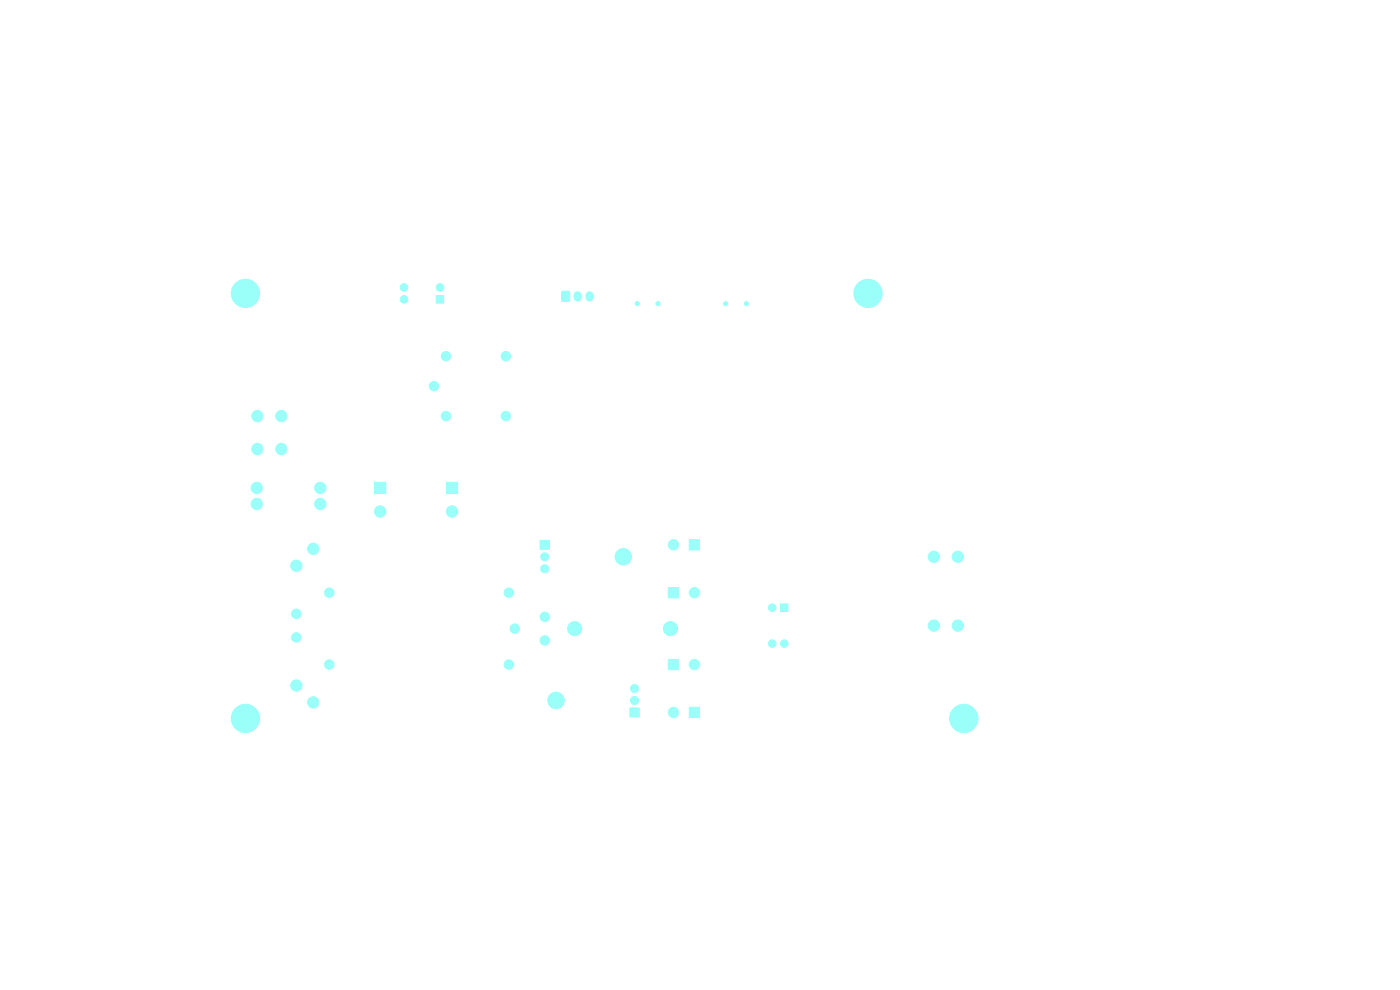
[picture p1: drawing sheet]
<svg xmlns="http://www.w3.org/2000/svg" width="297mm" height="210mm" viewBox="0 0 297 210" stroke-linecap="round" stroke-linejoin="round" font-family="sans-serif">
<g fill="#9afff8" stroke="#9afff8" stroke-width=".21">
<path d="M146.2 114.5h2.2v2.2h-2.2z"/>
<path d="M92.5 62.7h1.6v1.6h-1.6z"/>
<path d="M94.7 102.3h2.4v2.4h-2.4z"/>
<path d="M146.2 150h2.2v2.2h-2.2z"/>
<path d="M141.8 139.9h2.2v2.2h-2.2z"/>
<path d="M114.6 114.6h2v1.9h-2z"/>
<path d="M133.6 150.2h2v1.9h-2z"/>
<path d="M165.6 128.1h1.6v1.6h-1.6z"/>
<path d="M141.8 124.6h2.2v2.2h-2.2z"/>
<path d="M119.2 61.8h1.6v2.1h-1.6z"/>
<path d="M79.4 102.3h2.4v2.4h-2.4z"/>
<circle cx="49.8" cy="62.2" r=".4"/>
<circle cx="50.5" cy="60.6" r=".4"/>
<circle cx="50.5" cy="63.8" r=".4"/>
<circle cx="52.1" cy="60" r=".4"/>
<circle cx="52.1" cy="62.2" r="3"/>
<circle cx="52.1" cy="64.5" r=".4"/>
<circle cx="53.7" cy="60.6" r=".4"/>
<circle cx="53.7" cy="63.8" r=".4"/>
<circle cx="54.3" cy="62.2" r=".4"/>
<circle cx="147.3" cy="125.7" r="1.1"/>
<circle cx="139.6" cy="64.4" r=".45"/>
<circle cx="135.2" cy="64.4" r=".45"/>
<circle cx="93.3" cy="61" r=".8"/>
<circle cx="85.7" cy="61" r=".8"/>
<circle cx="85.7" cy="63.5" r=".8"/>
<circle cx="49.8" cy="152.4" r=".4"/>
<circle cx="50.5" cy="150.8" r=".4"/>
<circle cx="50.5" cy="154" r=".4"/>
<circle cx="52.1" cy="150.2" r=".4"/>
<circle cx="52.1" cy="152.4" r="3"/>
<circle cx="52.1" cy="154.6" r=".4"/>
<circle cx="53.7" cy="150.8" r=".4"/>
<circle cx="53.7" cy="154" r=".4"/>
<circle cx="54.3" cy="152.4" r=".4"/>
<circle cx="181.9" cy="62.2" r=".4"/>
<circle cx="182.6" cy="60.6" r=".4"/>
<circle cx="182.6" cy="63.8" r=".4"/>
<circle cx="184.1" cy="60" r=".4"/>
<circle cx="184.1" cy="62.2" r="3"/>
<circle cx="184.1" cy="64.5" r=".4"/>
<circle cx="185.7" cy="60.6" r=".4"/>
<circle cx="185.7" cy="63.8" r=".4"/>
<circle cx="186.4" cy="62.2" r=".4"/>
<circle cx="95.9" cy="108.5" r="1.2"/>
<circle cx="54.6" cy="95.2" r="1.2"/>
<circle cx="59.7" cy="95.2" r="1.2"/>
<circle cx="94.6" cy="75.6" r="1"/>
<circle cx="92.1" cy="81.9" r="1"/>
<circle cx="94.6" cy="88.3" r="1"/>
<circle cx="107.3" cy="75.6" r="1"/>
<circle cx="107.3" cy="88.3" r="1"/>
<circle cx="147.3" cy="141" r="1.1"/>
<circle cx="107.9" cy="141" r="1"/>
<circle cx="109.2" cy="133.3" r="1"/>
<circle cx="107.9" cy="125.7" r="1"/>
<circle cx="69.8" cy="125.7" r="1"/>
<circle cx="69.8" cy="141" r="1"/>
<circle cx="115.6" cy="135.8" r="1"/>
<circle cx="115.6" cy="130.8" r="1"/>
<circle cx="142.9" cy="151.1" r="1.1"/>
<circle cx="198.1" cy="118.1" r="1.2"/>
<circle cx="203.2" cy="118.1" r="1.2"/>
<circle cx="62.9" cy="135.2" r="1"/>
<circle cx="62.9" cy="130.2" r="1"/>
<circle cx="54.6" cy="88.3" r="1.2"/>
<circle cx="59.7" cy="88.3" r="1.2"/>
<circle cx="198.1" cy="132.7" r="1.2"/>
<circle cx="203.2" cy="132.7" r="1.2"/>
<circle cx="132.2" cy="118.1" r="1.75"/>
<circle cx="118" cy="148.6" r="1.75"/>
<circle cx="163.8" cy="128.9" r=".8"/>
<circle cx="163.8" cy="136.5" r=".8"/>
<circle cx="166.4" cy="136.5" r=".8"/>
<circle cx="142.9" cy="115.6" r="1.1"/>
<circle cx="158.3" cy="64.4" r=".45"/>
<circle cx="153.9" cy="64.4" r=".45"/>
<circle cx="80.6" cy="108.5" r="1.2"/>
<circle cx="54.5" cy="103.5" r="1.2"/>
<circle cx="54.5" cy="106.9" r="1.2"/>
<circle cx="67.9" cy="103.5" r="1.2"/>
<circle cx="67.9" cy="106.9" r="1.2"/>
<circle cx="62.9" cy="120" r="1.2"/>
<circle cx="66.5" cy="116.4" r="1.2"/>
<circle cx="142.2" cy="133.3" r="1.5"/>
<circle cx="121.9" cy="133.3" r="1.5"/>
<circle cx="66.5" cy="149" r="1.2"/>
<circle cx="62.9" cy="145.4" r="1.2"/>
<circle cx="202.2" cy="152.4" r=".4"/>
<circle cx="202.9" cy="150.8" r=".4"/>
<circle cx="202.9" cy="154" r=".4"/>
<circle cx="204.5" cy="150.2" r=".4"/>
<circle cx="204.5" cy="152.4" r="3"/>
<circle cx="204.5" cy="154.6" r=".4"/>
<circle cx="206.1" cy="150.8" r=".4"/>
<circle cx="206.1" cy="154" r=".4"/>
<circle cx="206.7" cy="152.4" r=".4"/>
</g>
<path d="M115.5 118.1h.1M115.5 120.7h.1M134.6 148.6h.1M134.6 146.1h.1" fill="none" stroke="#9afff8" stroke-width="1.9"/>
<path d="M122.5 62.6v.5M125.1 62.6v.5" fill="none" stroke="#9afff8" stroke-width="1.7"/>
</svg>
